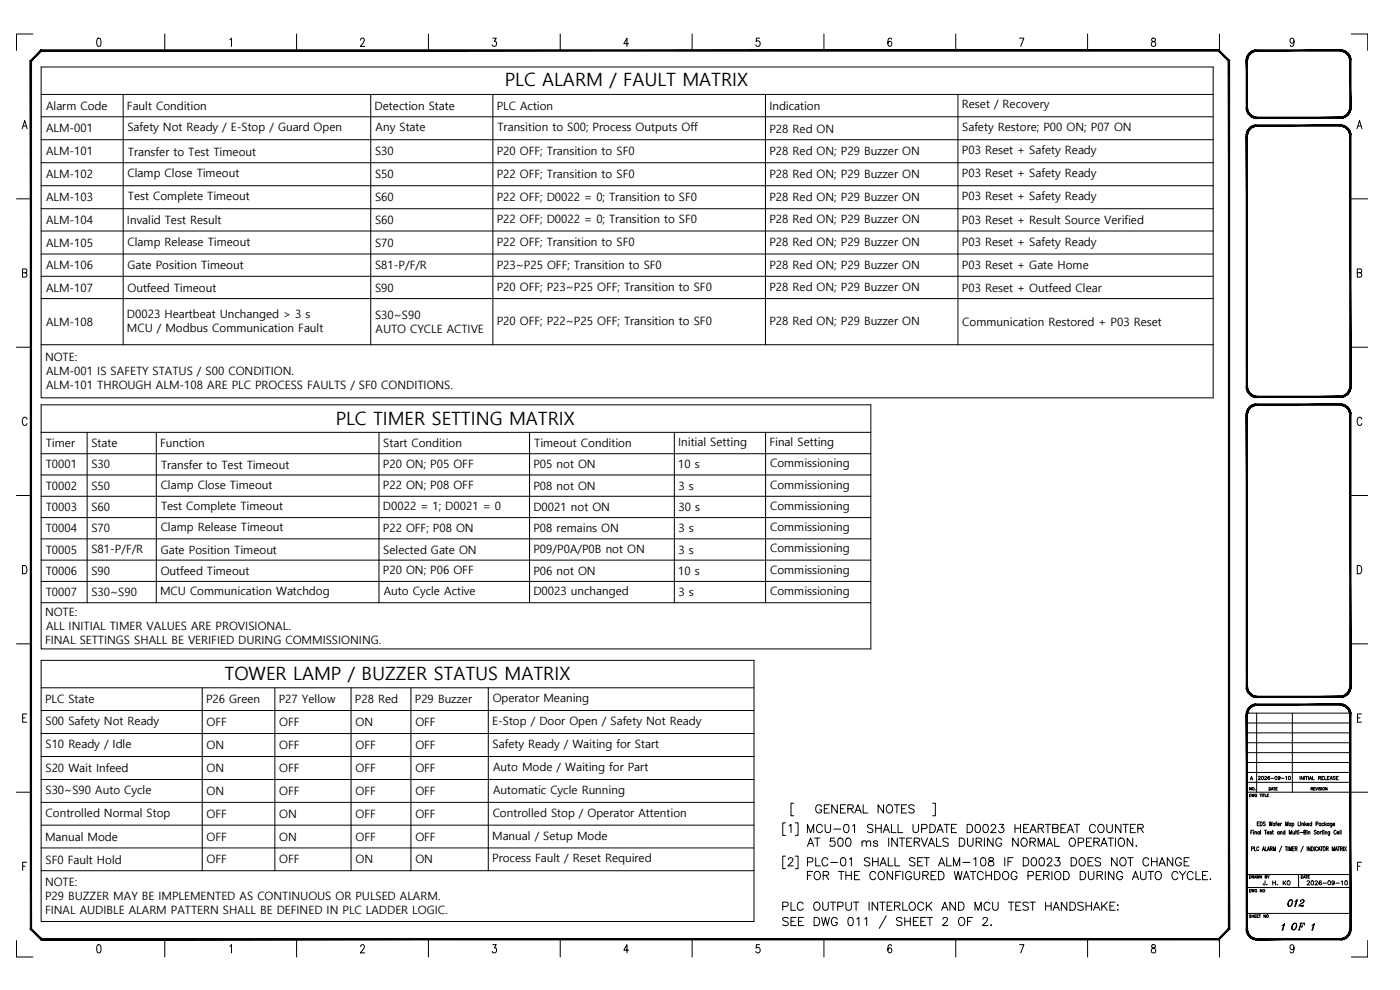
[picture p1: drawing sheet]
<svg xmlns="http://www.w3.org/2000/svg" width="420mm" height="297mm" viewBox="0 0 420 297" stroke-linecap="round" stroke-linejoin="round" font-family="sans-serif">
<defs><g id="words">
<g font-size="5.5">
<text x="151.5" y="25.9">PLC ALARM / FAULT MATRIX</text>
<text x="100.7" y="127.6">PLC TIMER SETTING MATRIX</text>
<text x="67.4" y="203.9">TOWER LAMP / BUZZER STATUS MATRIX</text>
</g>
<g font-size="4.9">
<text x="385.2" y="273">012</text>
<text x="386.3" y="280.1">OF</text>
</g>
<text font-size="4" x="390.9" y="266.7">2026-09-10</text>
<g font-size="3.4">
<text x="13.8" y="33">Alarm Code</text>
<text x="38.1" y="33">Fault Condition</text>
<text x="112.4" y="32.9">Detection State</text>
<text x="149.1" y="32.9">PLC Action</text>
<text x="230.9" y="33">Indication</text>
<text x="288.7" y="32.5">Reset / Recovery</text>
<text x="13.8" y="39.7">ALM-001</text>
<text x="38.2" y="39.4">Safety Not Ready / E-Stop / Guard Open</text>
<text x="112.7" y="39.3">Any State</text>
<text x="149.3" y="39.4">Transition to S00; Process Outputs Off</text>
<text x="230.9" y="39.8">P28 Red ON</text>
<text x="288.8" y="39.4">Safety Restore; P00 ON; P07 ON</text>
<text x="13.8" y="46.6">ALM-101</text>
<text x="38.4" y="46.7">Transfer to Test Timeout</text>
<text x="112.6" y="46.6">S30</text>
<text x="149.1" y="46.4">P20 OFF; Transition to SF0</text>
<text x="230.9" y="46.5">P28 Red ON; P29 Buzzer ON</text>
<text x="288.7" y="46.3">P03 Reset + Safety Ready</text>
<text x="13.8" y="53.5">ALM-102</text>
<text x="38.3" y="53.2">Clamp Close Timeout</text>
<text x="112.6" y="53.5">S50</text>
<text x="149.1" y="53.3">P22 OFF; Transition to SF0</text>
<text x="230.9" y="53.4">P28 Red ON; P29 Buzzer ON</text>
<text x="288.7" y="53.2">P03 Reset + Safety Ready</text>
<text x="13.8" y="60.4">ALM-103</text>
<text x="38.4" y="60.1">Test Complete Timeout</text>
<text x="112.6" y="60.4">S60</text>
<text x="149.1" y="60.2">P22 OFF; D0022 = 0; Transition to SF0</text>
<text x="230.9" y="60.3">P28 Red ON; P29 Buzzer ON</text>
<text x="288.7" y="60.1">P03 Reset + Safety Ready</text>
<text x="13.8" y="67.2">ALM-104</text>
<text x="38.1" y="67.3">Invalid Test Result</text>
<text x="112.6" y="67.2">S60</text>
<text x="149.1" y="67">P22 OFF; D0022 = 0; Transition to SF0</text>
<text x="230.9" y="67">P28 Red ON; P29 Buzzer ON</text>
<text x="288.7" y="67.3">P03 Reset + Result Source Verified</text>
<text x="13.8" y="74">ALM-105</text>
<text x="38.3" y="73.7">Clamp Release Timeout</text>
<text x="112.6" y="74">S70</text>
<text x="149.1" y="73.8">P22 OFF; Transition to SF0</text>
<text x="230.9" y="73.8">P28 Red ON; P29 Buzzer ON</text>
<text x="288.7" y="73.7">P03 Reset + Safety Ready</text>
<text x="13.8" y="80.8">ALM-106</text>
<text x="38.3" y="80.8">Gate Position Timeout</text>
<text x="112.6" y="80.6">S81-P/F/R</text>
<text x="149.1" y="80.6">P23~P25 OFF; Transition to SF0</text>
<text x="230.9" y="80.6">P28 Red ON; P29 Buzzer ON</text>
<text x="288.7" y="80.8">P03 Reset + Gate Home</text>
<text x="13.8" y="87.5">ALM-107</text>
<text x="38.3" y="87.6">Outfeed Timeout</text>
<text x="112.6" y="87.5">S90</text>
<text x="149.1" y="87.3">P20 OFF; P23~P25 OFF; Transition to SF0</text>
<text x="230.9" y="87.3">P28 Red ON; P29 Buzzer ON</text>
<text x="288.7" y="87.6">P03 Reset + Outfeed Clear</text>
<text x="38.1" y="95.5">D0023 Heartbeat Unchanged &gt; 3 s</text>
<text x="112.6" y="95.7">S30~S90</text>
<text x="13.8" y="97.8">ALM-108</text>
<text x="38.1" y="99.8">MCU / Modbus Communication Fault</text>
<text x="112.7" y="99.8">AUTO CYCLE ACTIVE</text>
<text x="149.1" y="97.6">P20 OFF; P22~P25 OFF; Transition to SF0</text>
<text x="230.9" y="97.6">P28 Red ON; P29 Buzzer ON</text>
<text x="288.8" y="97.8">Communication Restored + P03 Reset</text>
<text x="13.5" y="108.3">NOTE:</text>
<text x="13.8" y="112.5">ALM-001 IS SAFETY STATUS / S00 CONDITION.</text>
<text x="13.8" y="116.6">ALM-101 THROUGH ALM-108 ARE PLC PROCESS FAULTS / SF0 CONDITIONS.</text>
<text x="13.8" y="134.2">Timer</text>
<text x="27.4" y="134.2">State</text>
<text x="48.1" y="134.2">Function</text>
<text x="115" y="134.2">Start Condition</text>
<text x="160.3" y="134.2">Timeout Condition</text>
<text x="203.5" y="133.8">Initial Setting</text>
<text x="230.9" y="133.8">Final Setting</text>
<text x="13.8" y="140.6">T0001</text>
<text x="27.4" y="140.6">S30</text>
<text x="48.3" y="140.6">Transfer to Test Timeout</text>
<text x="114.9" y="140.3">P20 ON; P05 OFF</text>
<text x="160.1" y="140.6">P05 not ON</text>
<text x="203.5" y="140.6">10 s</text>
<text x="231.1" y="140.2">Commissioning</text>
<text x="13.8" y="146.9">T0002</text>
<text x="27.4" y="146.9">S50</text>
<text x="48.2" y="146.6">Clamp Close Timeout</text>
<text x="114.9" y="146.7">P22 ON; P08 OFF</text>
<text x="160.1" y="146.9">P08 not ON</text>
<text x="203.6" y="146.9">3 s</text>
<text x="231.1" y="146.6">Commissioning</text>
<text x="13.8" y="153.3">T0003</text>
<text x="27.4" y="153.3">S60</text>
<text x="48.3" y="153">Test Complete Timeout</text>
<text x="114.9" y="153.1">D0022 = 1; D0021 = 0</text>
<text x="160.1" y="153.3">D0021 not ON</text>
<text x="203.6" y="153.3">30 s</text>
<text x="231.1" y="153">Commissioning</text>
<text x="13.8" y="159.7">T0004</text>
<text x="27.4" y="159.7">S70</text>
<text x="48.2" y="159.4">Clamp Release Timeout</text>
<text x="114.9" y="159.5">P22 OFF; P08 ON</text>
<text x="160.1" y="159.8">P08 remains ON</text>
<text x="203.6" y="159.7">3 s</text>
<text x="231.1" y="159.4">Commissioning</text>
<text x="13.8" y="166.1">T0005</text>
<text x="27.4" y="165.9">S81-P/F/R</text>
<text x="48.2" y="166.2">Gate Position Timeout</text>
<text x="115" y="166.2">Selected Gate ON</text>
<text x="160.1" y="165.9">P09/P0A/P0B not ON</text>
<text x="203.6" y="166.1">3 s</text>
<text x="231.1" y="165.7">Commissioning</text>
<text x="13.8" y="172.5">T0006</text>
<text x="27.4" y="172.5">S90</text>
<text x="48.2" y="172.6">Outfeed Timeout</text>
<text x="114.9" y="172.3">P20 ON; P06 OFF</text>
<text x="160.1" y="172.5">P06 not ON</text>
<text x="203.5" y="172.5">10 s</text>
<text x="231.1" y="172.1">Commissioning</text>
<text x="13.8" y="178.9">T0007</text>
<text x="27.4" y="178.9">S30~S90</text>
<text x="48.1" y="178.5">MCU Communication Watchdog</text>
<text x="115.2" y="178.5">Auto Cycle Active</text>
<text x="160.1" y="178.5">D0023 unchanged</text>
<text x="203.6" y="178.9">3 s</text>
<text x="231.1" y="178.5">Commissioning</text>
<text x="13.5" y="184.8">NOTE:</text>
<text x="13.8" y="189">ALL INITIAL TIMER VALUES ARE PROVISIONAL.</text>
<text x="13.5" y="193.2">FINAL SETTINGS SHALL BE VERIFIED DURING COMMISSIONING.</text>
<text x="13.5" y="211">PLC State</text>
<text x="61.8" y="211">P26 Green</text>
<text x="83.7" y="211.1">P27 Yellow</text>
<text x="106.5" y="211.1">P28 Red</text>
<text x="124.5" y="211">P29 Buzzer</text>
<text x="147.9" y="210.7">Operator Meaning</text>
<text x="13.6" y="217.5">S00 Safety Not Ready</text>
<text x="62" y="217.9">OFF</text>
<text x="83.8" y="217.9">OFF</text>
<text x="106.7" y="217.9">ON</text>
<text x="124.7" y="217.9">OFF</text>
<text x="147.7" y="217.5">E-Stop / Door Open / Safety Not Ready</text>
<text x="13.6" y="224.4">S10 Ready / Idle</text>
<text x="62" y="224.8">ON</text>
<text x="83.8" y="224.8">OFF</text>
<text x="106.7" y="224.8">OFF</text>
<text x="124.7" y="224.8">OFF</text>
<text x="147.8" y="224.4">Safety Ready / Waiting for Start</text>
<text x="13.6" y="231.7">S20 Wait Infeed</text>
<text x="62" y="231.7">ON</text>
<text x="83.8" y="231.7">OFF</text>
<text x="106.7" y="231.7">OFF</text>
<text x="124.7" y="231.7">OFF</text>
<text x="148" y="231.3">Auto Mode / Waiting for Part</text>
<text x="13.6" y="238.2">S30~S90 Auto Cycle</text>
<text x="62" y="238.5">ON</text>
<text x="83.8" y="238.5">OFF</text>
<text x="106.7" y="238.5">OFF</text>
<text x="124.7" y="238.5">OFF</text>
<text x="148" y="238.2">Automatic Cycle Running</text>
<text x="13.7" y="245.1">Controlled Normal Stop</text>
<text x="62" y="245.4">OFF</text>
<text x="83.8" y="245.4">ON</text>
<text x="106.7" y="245.4">OFF</text>
<text x="124.7" y="245.4">OFF</text>
<text x="147.9" y="245.1">Controlled Stop / Operator Attention</text>
<text x="147.7" y="251.9">Manual / Setup Mode</text>
<text x="13.5" y="252.3">Manual Mode</text>
<text x="62" y="252.2">OFF</text>
<text x="83.8" y="252.2">ON</text>
<text x="106.7" y="252.2">OFF</text>
<text x="124.7" y="252.2">OFF</text>
<text x="13.6" y="259.1">SF0 Fault Hold</text>
<text x="62" y="259.1">OFF</text>
<text x="83.8" y="259.1">OFF</text>
<text x="106.7" y="259.1">ON</text>
<text x="124.7" y="259.1">ON</text>
<text x="147.7" y="258.7">Process Fault / Reset Required</text>
<text x="13.5" y="265.9">NOTE:</text>
<text x="13.5" y="270.1">P29 BUZZER MAY BE IMPLEMENTED AS CONTINUOUS OR PULSED ALARM.</text>
<text x="13.5" y="274.3">FINAL AUDIBLE ALARM PATTERN SHALL BE DEFINED IN PLC LADDER LOGIC.</text>
</g>
</g></defs>
<!-- layer: Title blocks -->
<g fill="none" stroke="#000" stroke-width=".3">
<path d="M9.9 10.2h-5v4.9M29.3 11.5l.5-.1a1.65 1.65 0 0 1 0 2.5h-.2a1.85 1.85 0 0 1-.3-2.4zM49.5 10.2v4.9M69 11.9l.5-.5v2.5M89 10.2v4.9M108.2 12l.4-.6 .6 .1 .2 .4-.3 .8-1 1.2h1.4M128.6 10.2v4.9M147.9 11.4h1l-.5 1a.73 .73 0 0 1 .6 1.1 .73 .73 0 0 1-1.3-.1M168.1 10.2v4.9M188.6 13.1h-1.4l1-1.7v2.5M207.7 10.2v4.9M228 11.4h-1l-.1 1.1a.75 .75 0 0 1 1.1 .1 .75 .75 0 0 1 0 1 .75 .75 0 0 1-1.1 .1l-.1-.3"/>
<path d="M247.3 10.2v4.9M267.6 11.8a.54 .54 0 0 0-.9-.3l-.2 1v1.1a.55 .55 0 0 0 .6 .3 .55 .55 0 0 0 .5-.3v-.9a.55 .55 0 0 0-.5-.3 .55 .55 0 0 0-.6 .3v.4M286.8 10.2v4.9M306 11.4h1.3l-1 2.5M326.4 10.2v4.9M345.7 11.5v.8a.97 .97 0 0 1 1 .4 .97 .97 0 0 1 0 1.1 .78 .78 0 0 1-1.2-.6 .78 .78 0 0 1 1-.8l.2-.1a.5 .5 0 0 0-.3-.9zM366 10.2v4.9M388.4 12.3a.63 .63 0 0 1-.7 .7 .63 .63 0 0 1-.6-.9l.1-.3 .5-.4a1.38 1.38 0 0 1 .7 1.3 1.38 1.38 0 0 1-.8 1.2l-.4-.3M405.5 10.2h5v4.9M6.7 38.6l.7-2.4 .8 2.4M6.9 37.8h1M407.3 38.6l.7-2.4 .8 2.4"/>
<path d="M407.5 37.8h1M4.9 59.7h4.4M405.5 59.7h5M6.8 81.8l1.1-.1 .2-.3-.2-.6-1.1-.1v2.5h.8l.4-.3 .1-.6-.5-.5M407.3 81.8l1.2-.1 .2-.3-.2-.6-1.2-.1v2.5h.9l.4-.3 .1-.6-.5-.5M4.9 104.2h4.4M405.5 104.2h5M8.1 125.8a.73 .73 0 0 0-.9-.6 .73 .73 0 0 0-.5 .9v.6a.73 .73 0 0 0 .5 .9 .73 .73 0 0 0 .9-.5M408.7 125.8a.73 .73 0 0 0-.9-.6 .73 .73 0 0 0-.5 .9v.6a.73 .73 0 0 0 .5 .9 .73 .73 0 0 0 .9-.5M4.9 148.7h4.4M405.5 148.7h5M6.8 169.7a1.33 1.33 0 0 1 1.3 .8 1.33 1.33 0 0 1-.4 1.6l-.9 .1z"/>
<path d="M407.3 169.7a1.34 1.34 0 0 1 1.4 .8 1.34 1.34 0 0 1-.4 1.6l-1 .1zM4.9 193.2h4.4M405.5 193.2h5M6.8 215.4h.7M8 214.2h-1.2v2.5h1.2M407.4 215.4h.7M408.6 214.2h-1.2v2.5h1.2M4.9 237.7h4.4M405.5 237.7h5M6.8 259.9h.7M8 258.7h-1.2v2.5M407.4 259.9h.7"/>
<path d="M408.6 258.7h-1.2v2.5M4.9 282.2v4.9h5M29.3 283.6l.5-.2a1.65 1.65 0 0 1 0 2.5h-.2a1.83 1.83 0 0 1-.3-2.3zM49.5 281.8v5.3M69 283.9l.5-.5v2.5M89 281.8v5.3M108.2 284l.4-.6h.4l.4 .5-.3 .8-1 1.2h1.4M128.6 281.8v5.3M147.9 283.4h1l-.5 1a.73 .73 0 0 1 .6 1.1 .73 .73 0 0 1-1.3-.1M168.1 281.8v5.3M188.6 285.1h-1.4l1-1.7v2.5M207.7 281.8v5.3"/>
<path d="M228 283.4h-1l-.1 1.1a.75 .75 0 0 1 1.1 .1 .75 .75 0 0 1 0 1 .75 .75 0 0 1-1.1 .1l-.1-.3M247.3 281.8v5.3M267.6 283.8l-.1-.2-.5-.2a1.48 1.48 0 0 0 .1 2.5 .71 .71 0 0 0 .6-1 .71 .71 0 0 0-1.2-.2v.4M286.8 281.8v5.3M306 283.4h1.3l-1 2.5M326.4 281.8v5.3M345.7 283.6v.7a.98 .98 0 0 1 1 .4 .98 .98 0 0 1 0 1.1 .78 .78 0 0 1-1.2-.6 .78 .78 0 0 1 1-.8l.2-.1a.51 .51 0 0 0-.3-.9zM366 281.6v5.5M388.4 284.3l-.2 .3a.55 .55 0 0 1-.5 .4 .55 .55 0 0 1-.5-.4v-.8a.55 .55 0 0 1 .5-.4 .55 .55 0 0 1 .5 .4l.2 .5a1.2 1.2 0 0 1-.8 1.6l-.4-.3M410.5 282.2v4.9h-5"/>
</g>
<!-- layer: TITLE -->
<g fill="none" stroke="#000" stroke-width=".3">
<path d="M368.8 18.3v17.3M374.2 219.9h31.1M374.2 216.9h31.1M374.2 214h31.1M377.1 214v23.7M387.8 214v23.7M374.2 237.7h31.1M374.2 234.7h31.1M374.2 231.8h31.1M374.2 228.8h31.1M374.2 225.8h31.1M374.2 222.9h31.1"/>
<path d="M375 238.3l.4 .1v.6h-.4zM375.5 236.3v.8l-.5-.8v.8M375.7 238.3l.2 .7 .2-.7 .1 .7 .2-.7M376.7 237h.1M377.2 238.5a.31 .31 0 0 0-.4-.2 .31 .31 0 0 0-.2 .4 .28 .28 0 0 0 .3 .3 .28 .28 0 0 0 .3-.3h-.2M378.1 238.3h.5M378.4 238.3v.7M378.8 238.3v.7M379 238.3h.5M379.3 238.3v.7M379.7 238.3v.7h.4M380.3 238.6h.3"/>
<path d="M380.8 238.3h-.5v.7h.5M380.9 236.3a.43 .43 0 0 1 .4 .2 .43 .43 0 0 1 0 .5l-.4 .1zM381.5 237.1l.3-.8 .3 .8M381.6 236.8h.4M382.2 236.3h.5M382.4 236.3v.8M382.9 236.7h.3M383.4 236.3h-.5v.8h.5M393.5 236.7l.5-.3-.5-.1v.8M393.7 236.7l.3 .4M394.2 236.7h.3M394.7 236.3h-.5v.8h.5"/>
<path d="M394.8 236.3l.3 .8 .3-.8M395.6 236.3v.8M396.4 236.4h-.5l.5 .4-.2 .3-.3-.1M396.6 236.3v.8M398.3 236.3v.8l-.6-.8v.8M368.8 254.7v24M375.4 249.7h.4M375.6 254.7l.5-.1v-.5h-.5v1.2M376 249.1h-.6v1.2M376.2 249.2h.1M376.2 249.5v.8M376.5 254.1v1.2h.5"/>
<path d="M376.6 249.7l.4-.2 .1 .8M376.6 249.5v.8M377.3 247.2h.4M377.8 254.4a.33 .33 0 0 0-.4-.3 .33 .33 0 0 0-.2 .4v.3a.33 .33 0 0 0 .2 .5 .33 .33 0 0 0 .4-.3M377.9 246.6h-.6v1.2h.6M377.9 249.7v-.2a.34 .34 0 0 0-.5 .4 .34 .34 0 0 0 .5 .2M377.9 249.5v.8M378.2 246.6a.6 .6 0 0 1 .6 .6 .6 .6 0 0 1-.6 .6zM378.3 249.1v1.2M378.8 255.3l.4-1.2 .3 1.2M379 254.9h.4M379.5 249.1h.6"/>
<path d="M379.7 246.8l-.2-.2-.4 .2 .6 .5-.1 .4-.5-.1M379.7 254.1v1.2h.5M379.8 249.1v1.2M380.3 249.8h.5l-.1-.3a.34 .34 0 0 0-.4 .4 .34 .34 0 0 0 .5 .2M380.3 255.3l.4-1.2 .3 1.2M380.5 254.9h.4M380.9 246.6l.2 1.2 .2-1.2 .3 1.2 .2-1.2M381.2 254.6h.5v-.5h-.5v1.2M381.5 254.6l.3 .7M381.6 249.7l-.4-.2 .4 .6-.2 .2-.3-.2M381.8 249.5h.4M382 249.1v1l.2 .2"/>
<path d="M382.1 255.3v-1.2l.3 1.2 .4-1.2v1.2M382.6 247.2l-.1-.2a.34 .34 0 0 0-.5 .4 .34 .34 0 0 0 .6 .2M382.6 247v.8M382.8 247h.4M383.2 246.6l-.2 .2v1M383.4 247.3h.6l-.1-.3a.33 .33 0 0 0-.5 .4 .33 .33 0 0 0 .6 .2M383.9 249.7l-.1-.2a.34 .34 0 0 0-.5 .4 .34 .34 0 0 0 .6 .2M383.9 249.5v.8M384.3 249.7l.4-.2 .1 .8M384.3 249.5v.8M384.3 247v.8M384.6 247l-.3 .3"/>
<path d="M384.7 253.8l-.8 1.8M385.6 249.7l-.1-.2a.33 .33 0 0 0-.4 .4 .33 .33 0 0 0 .5 .2M385.6 249.1v1.2M385.7 254.1h.6M385.8 247.8v-1.2l.4 1.2 .4-1.2v1.2M386 254.1v1.2M386.5 254.1v1.2M386.9 255.3v-1.2l.3 1.2 .3-1.2v1.2M386.9 250.3v-1.2l.4 1.2 .4-1.2v1.2M387.4 247.2l-.1-.2a.34 .34 0 0 0-.4 .4 .34 .34 0 0 0 .5 .2M387.4 247v.8M387.8 247.2l.1-.2a.33 .33 0 0 1 .4 .4 .33 .33 0 0 1-.5 .2"/>
<path d="M387.8 247v1.2M387.9 254.6h.3M388 249.5l.1 .7 .4-.1M388.4 254.1h-.5v1.2h.5M388.5 249.5v.8M388.7 254.6h.5v-.5h-.5v1.2M388.9 249.1v1.2M389 254.6l.3 .7M389.2 249.5h.3M389.3 249.1v1l.2 .2M389.6 246.6v1.2h.5M389.7 249.2h.1"/>
<path d="M389.8 249.5v.8M390.2 249.8h.8M390.3 246.6h.1M390.3 247v.8M390.7 247.2l.5-.2v.8M390.7 247v.8M391.1 253.8l-.7 1.8M391.3 249.7l.6-.1v-.4l-.6-.1v1.2l.6-.1-.2-.5M391.6 246.6v1.2M391.8 247.3l.3 .5M392 247l-.4 .6M392.2 249.2h.1"/>
<path d="M392.3 249.5v.8M392.3 247.3h.5v-.3a.34 .34 0 0 0-.5 .4 .34 .34 0 0 0 .5 .2M392.3 254.1v1.2M392.6 249.7l.5-.2v.8M392.6 249.5v.8M393.2 254.1v1.2l-.6-1.2v1.2M393.6 254.1a.6 .6 0 0 1 .6 .6 .6 .6 0 0 1-.6 .6zM393.6 247.2v-.2a.33 .33 0 0 0-.5 .4 .33 .33 0 0 0 .5 .2M393.6 246.6v1.2M394.4 254.1v1.2M395 247.2h.5v-.5l-.5-.1v1.2M395 249.3l-.2-.2-.4 .2 .6 .7-.2 .3-.4-.2"/>
<path d="M395.4 254.4a.33 .33 0 0 0-.4-.3 .33 .33 0 0 0-.3 .4v.3a.33 .33 0 0 0 .3 .5 .33 .33 0 0 0 .4-.3M395.5 255.3l.4-1.2 .3 1.2M395.7 254.9h.4M396.2 249.5v.8M396.3 254.1h.6M396.4 247.2l-.1-.2a.34 .34 0 0 0-.4 .4 .34 .34 0 0 0 .5 .2M396.4 247v.8M396.6 249.5l-.4 .3M396.6 254.1v1.2M396.7 249.5h.3M396.8 249.1v1l.3 .2M397.2 254.1h.1a.58 .58 0 0 1 .5 .6 .58 .58 0 0 1-.6 .5l-.1-.4z"/>
<path d="M397.3 247.2l-.1-.2a.33 .33 0 0 0-.5 .4 .33 .33 0 0 0 .6 .2M397.3 249.2h.1M397.3 249.5v.8M397.6 246.6v1.2M397.7 249.7l.5-.2v.8M397.7 249.5v.8M397.8 247.3l.3 .5M398 254.6h.6v-.5h-.6v1.2M398 247l-.4 .6M398.3 254.6l.3 .7M398.9 247.2l-.1-.2a.34 .34 0 0 0-.5 .4 .34 .34 0 0 0 .6 .2M398.9 247v.8"/>
<path d="M399.1 249.5l-.1 1.1h-.4M399.1 249.7l-.1-.2a.34 .34 0 0 0-.5 .4 .34 .34 0 0 0 .6 .2M399.7 247v1.1h-.4M399.7 247.2l-.1-.2a.34 .34 0 0 0-.4 .4 .34 .34 0 0 0 .5 .2M399.8 255.3v-1.2l.4 1.2 .3-1.2v1.2M400 247.3h.6l-.1-.3a.33 .33 0 0 0-.5 .4 .33 .33 0 0 0 .6 .2M400.7 255.3l.4-1.2 .3 1.2M400.8 254.9h.5M401 249.4a.36 .36 0 0 0-.4-.3 .36 .36 0 0 0-.3 .4v.3a.36 .36 0 0 0 .3 .5 .36 .36 0 0 0 .4-.3M401.3 249.8h.5l-.1-.3a.34 .34 0 0 0-.4 .4 .34 .34 0 0 0 .5 .2M401.5 254.1h.6M401.8 254.1v1.2"/>
<path d="M402.1 249.1v1.2M402.3 254.6h.5v-.5h-.5v1.2M402.5 249.1v1.2M402.6 254.6l.3 .7M403.2 254.1v1.2M403.5 254.1l.6 1.2M404.1 254.1l-.6 1.2M374.2 274.1h31.1M374.2 266.3h31.1M374.2 262.4h31.1M375 262.7l.4 .1v.7h-.4zM375 266.9a.43 .43 0 0 1 .5 .1 .43 .43 0 0 1-.1 .5l-.4 .1z"/>
<path d="M375.5 274.6h-.5l.4 .4v.2h-.4M375.7 266.9l.2 .7 .2-.7 .1 .7 .2-.7M375.7 274.5v.8M375.7 274.9h.5M375.8 263.1l.4-.1v-.2l-.4-.1v.8M376 263.1l.3 .4M376.2 274.5v.8M376.4 263.5l.3-.8 .3 .8M376.5 274.9h.3M376.5 263.2h.4M377 274.5h-.5v.8h.5M377.1 262.7l.2 .8 .2-.8 .2 .8 .2-.8"/>
<path d="M377.2 267.1a.28 .28 0 0 0-.3-.2 .28 .28 0 0 0-.3 .3v.1a.28 .28 0 0 0 .3 .4 .28 .28 0 0 0 .3-.4h-.2M377.2 274.9h.3M377.7 274.5h-.5v.8h.5M377.8 274.5h.6M378.1 274.5v.8M378.6 262.7v.8l-.5-.8v.8M378.7 266.9v.7l-.5-.7v.7M379.7 264.3l-.1 1.1h-.4l-.1-.3M379.7 263.1h.4v-.3l-.4-.1v.8l.5-.1-.2-.3M379.8 274.5v.8l-.5-.8v.8M380.2 265.4h.1M380.4 262.7l.2 .8"/>
<path d="M380.9 262.7l-.3 .4M382 264.3v1.2M382 264.9h.8M382.8 264.3v1.2M383.3 265.4h.1M385.1 264.3v1.2M385.4 264.8l.5 .7M385.9 264.3l-.8 .8M393.7 277.7l.8-.6-.6 2M394.3 277.5l-.5 1.6M394.4 277.4l-.4 .2M394.5 277.1l-.8 2"/>
<circle cx="376.1" cy="236.6" r=".35"/>
<circle cx="397.2" cy="236.6" r=".35"/>
<circle cx="395.6" cy="249.9" r=".36"/>
<circle cx="379.3" cy="267.2" r=".36"/>
<circle cx="380.4" cy="274.8" r=".35"/>
<circle cx="386.7" cy="264.8" r=".56"/>
</g>
<g fill="#000" stroke="#000" stroke-width=".3">
<path d="M374 18.3l.4 13.9v-13.9zM374 18.3l.4 13.9h-.4z"/>
<path d="M376.8 15h.5v.3zM376.8 15v.4l.5-.1zM376.3 15.1l.5-.1v.4zM376.3 15.1l.1 .4 .4-.1zM375.8 15.3l.5-.2 .1 .4zM375.8 15.3l.2 .4 .4-.2zM375.4 15.6l.4-.3 .2 .4zM375.4 15.6l.2 .3 .4-.2zM375 15.9l.4-.3 .2 .3zM375 15.9l.2 .3 .4-.3zM375 15.9l.2 .3-.6 .1zM374.6 16.3l.4 .2 .2-.3zM374.6 16.3l.4 .2-.6 .3zM374.4 16.8l.3 .1 .3-.4zM374.4 16.8l.3 .1-.5 .3zM374.2 17.2l.3 .1 .2-.4zM374.2 17.2l.3 .1-.5 .4zM374 17.7l.4 .1 .1-.5zM374 17.7l.4 .1-.4 .5zM374.4 17.8l-.4 .5h.4z"/>
<path d="M377.3 15.3h24.9v-.3zM377.3 15h24.9l-24.9 .3z"/>
<path d="M405.1 18.3l.4 13.9v-13.9zM405.1 18.3l.4 13.9h-.4z"/>
<path d="M405.4 17.7l.1 .6h-.4zM405 17.8l.1 .5 .3-.6zM405.3 17.2l.1 .5-.4 .1zM404.9 17.3l.1 .5 .3-.6zM405.1 16.8l.2 .4-.4 .1zM404.8 16.9l.1 .4 .2-.5zM404.8 16.3l.3 .5-.3 .1zM404.5 16.5l.3 .4v-.6zM404.5 15.9l.3 .4-.3 .2zM404.2 16.2l.3 .3v-.6zM404.1 15.6l.4 .3-.3 .3zM404.1 15.6l-.2 .3 .3 .3zM403.7 15.3l.4 .3-.2 .3zM403.7 15.3l-.2 .4 .4 .2zM403.2 15.1l.5 .2-.2 .4zM403.2 15.1l-.2 .4 .5 .2zM402.7 15l.5 .1-.2 .4zM402.7 15l-.1 .4 .4 .1zM402.2 15h.5l-.1 .4zM402.2 15v.3l.4 .1z"/>
<path d="M374 32.2h.4l-.4 .6zM374.4 32.2l-.4 .6 .4-.1zM374 32.8l.4-.1-.2 .5zM374.4 32.7l-.2 .5 .3-.1zM374.2 33.2l.3-.1-.1 .6zM374.5 33.1l-.1 .6 .3-.1zM374.4 33.7l.3-.1-.1 .6zM374.7 33.6l-.1 .6 .4-.3zM374.6 34.2l.4-.3v.7zM375 33.9v.7l.2-.3zM375 34.6l.2-.3 .2 .6zM375.2 34.3l.2 .6 .2-.3zM375.6 34.6l.2 .6-.4-.3zM375.6 34.6l.2 .6 .2-.4zM376 34.8l.3 .6-.5-.2zM376 34.8l.3 .6 .1-.4zM376.4 35l.4 .5-.5-.1zM376.4 35l.4 .5v-.4zM376.8 35.1l.5 .4h-.5zM376.8 35.1l.5 .4v-.3z"/>
<path d="M376.8 37.5h.5v.4zM376.8 37.5v.4h.5zM376.3 37.6l.5-.1v.4zM376.3 37.6l.1 .4 .4-.1zM375.8 37.8l.5-.2 .1 .4zM375.8 37.8l.2 .4 .4-.2zM375.4 38.1l.4-.3 .2 .4zM375.4 38.1l.2 .3 .4-.2zM375 38.5l.4-.4 .2 .3zM375 38.5l.2 .2 .4-.3zM375 38.5l.2 .2-.6 .1zM374.6 38.8l.4 .3 .2-.4zM374.6 38.8l.4 .3-.6 .2zM374.4 39.3l.3 .1 .3-.3zM374.4 39.3l.3 .1-.5 .4zM374.2 39.8l.3 .1 .2-.5zM374.2 39.8l.3 .1-.5 .4zM374 40.3h.4l.1-.4zM374 40.3h.4l-.4 .5zM374.4 40.3l-.4 .5h.4z"/>
<path d="M377.3 35.5h24.9v-.3zM377.3 35.2h24.9l-24.9 .3z"/>
<path d="M377.3 37.9h24.9v-.4zM377.3 37.5h24.9l-24.9 .4z"/>
<path d="M402.2 35.2l.5 .3h-.5zM402.2 35.2l.5 .3-.1-.4zM402.6 35.1l.6 .3-.5 .1zM402.6 35.1l.6 .3-.2-.4zM403 35l.7 .2-.5 .2zM403 35l.7 .2-.2-.4zM403.5 34.8l.6 .1-.4 .3zM403.5 34.8l.6 .1-.2-.3zM403.9 34.6h.6l-.4 .3zM403.9 34.6h.6l-.3-.3zM404.2 34.3l.6-.1-.3 .4zM404.5 33.9l-.3 .4 .6-.1zM404.5 33.9l.6-.2-.3 .5zM404.8 33.6l-.3 .3 .6-.2zM404.8 33.6l.5-.4-.2 .5zM404.9 33.1l-.1 .5 .5-.4zM404.9 33.1l.5-.3-.1 .4zM405 32.7l-.1 .4 .5-.3zM405.5 32.2l-.1 .6-.4-.1zM405.1 32.2l-.1 .5 .5-.5z"/>
<path d="M374 40.8l.4 75.2v-75.2zM374 40.8l.4 75.2h-.4z"/>
<path d="M405.1 40.8l.4 75.2v-75.2zM405.1 40.8l.4 75.2h-.4z"/>
<path d="M405.4 40.3l.1 .5h-.4zM405 40.3l.1 .5 .3-.5zM405.3 39.8l.1 .5h-.4zM404.9 39.9l.1 .4 .3-.5zM405.1 39.3l.2 .5-.4 .1zM404.8 39.4l.1 .5 .2-.6zM404.8 38.8l.3 .5-.3 .1zM404.5 39.1l.3 .3v-.6zM404.5 38.5l.3 .3-.3 .3zM404.2 38.7l.3 .4v-.6zM404.1 38.1l.4 .4-.3 .2zM404.1 38.1l-.2 .3 .3 .3zM403.7 37.8l.4 .3-.2 .3zM403.7 37.8l-.2 .4 .4 .2zM403.2 37.6l.5 .2-.2 .4zM403.2 37.6l-.2 .4 .5 .2zM402.7 37.5l.5 .1-.2 .4zM402.7 37.5l-.1 .4 .4 .1zM402.2 37.5h.5l-.1 .4zM402.2 37.5v.4h.4z"/>
<path d="M374 116h.4l-.4 .5zM374.4 116l-.4 .5 .4-.1zM374 116.5l.4-.1-.2 .6zM374.4 116.4l-.2 .6 .3-.1zM374.2 117l.3-.1-.1 .6zM374.5 116.9l-.1 .6 .3-.2zM374.4 117.5l.3-.2-.1 .6zM374.7 117.3l-.1 .6 .4-.2zM374.6 117.9l.4-.2v.6zM375 117.7v.6l.2-.3zM375 118.3l.2-.3 .2 .6zM375.2 118l.2 .6 .2-.3zM375.6 118.3l.2 .6-.4-.3zM375.6 118.3l.2 .6 .2-.4zM376 118.5l.3 .6-.5-.2zM376 118.5l.3 .6 .1-.4zM376.4 118.7l.4 .5-.5-.1zM376.4 118.7l.4 .5v-.4zM376.8 118.8l.5 .5-.5-.1zM376.8 118.8l.5 .5v-.4z"/>
<path d="M377.3 118.9v.4l24.9-.4zM377.3 119.3l24.9-.4v.4z"/>
<path d="M402.2 118.9l.5 .3-.5 .1zM402.2 118.9l.5 .3-.1-.4zM402.6 118.8l.6 .3-.5 .1zM402.6 118.8l.6 .3-.2-.4zM403 118.7l.7 .2-.5 .2zM403 118.7l.7 .2-.2-.4zM403.5 118.5l.6 .1-.4 .3zM403.5 118.5l.6 .1-.2-.3zM403.9 118.3h.6l-.4 .3zM403.9 118.3h.6l-.3-.3zM404.2 118l.6-.1-.3 .4zM404.5 117.7l-.3 .3 .6-.1zM404.5 117.7l.6-.2-.3 .4zM404.8 117.3l-.3 .4 .6-.2zM404.8 117.3l.5-.3-.2 .5zM404.9 116.9l-.1 .4 .5-.3zM404.9 116.9l.5-.4-.1 .5zM405 116.4l-.1 .5 .5-.4zM405.5 116l-.1 .5-.4-.1zM405.1 116l-.1 .4 .5-.4z"/>
<path d="M374 124.5l.4 81.5v-81.5zM374 124.5l.4 81.5h-.4z"/>
<path d="M377.3 121.2v.4l24.9-.4zM377.3 121.6l24.9-.4v.4z"/>
<path d="M376.8 121.2h.5v.4zM376.8 121.2v.4h.5zM376.3 121.4l.5-.2v.4zM376.3 121.4l.1 .3 .4-.1zM375.8 121.6l.5-.2 .1 .3zM375.8 121.6l.2 .3 .4-.2zM375.4 121.8l.4-.2 .2 .3zM375.4 121.8l.2 .3 .4-.2zM375 122.2l.4-.4 .2 .3zM375 122.2l.2 .2 .4-.3zM375 122.2l.2 .2-.6 .2zM374.6 122.6l.4 .2 .2-.4zM374.6 122.6l.4 .2-.6 .2zM374.4 123l.3 .2 .3-.4zM374.4 123l.3 .2-.5 .3zM374.2 123.5l.3 .1 .2-.4zM374.2 123.5l.3 .1-.5 .4zM374 124l.4 .1 .1-.5zM374 124l.4 .1-.4 .4zM374.4 124.1l-.4 .4h.4z"/>
<path d="M405.4 124l.1 .5h-.4zM405 124.1l.1 .4 .3-.5zM405.3 123.5l.1 .5-.4 .1zM404.9 123.6l.1 .5 .3-.6zM405.1 123l.2 .5-.4 .1zM404.8 123.2l.1 .4 .2-.6zM404.8 122.6l.3 .4-.3 .2zM404.5 122.8l.3 .4v-.6zM404.5 122.2l.3 .4-.3 .2zM404.5 122.2l-.3 .2 .3 .4zM404.1 121.8l.4 .4-.3 .2zM404.1 121.8l-.2 .3 .3 .3zM403.7 121.6l.4 .2-.2 .3zM403.7 121.6l-.2 .3 .4 .2zM403.2 121.4l.5 .2-.2 .3zM403.2 121.4l-.2 .3 .5 .2zM402.7 121.2l.5 .2-.2 .3zM402.7 121.2l-.1 .4 .4 .1zM402.2 121.2h.5l-.1 .4zM402.2 121.2v.4h.4z"/>
<path d="M405.1 124.5l.4 81.5v-81.5zM405.1 124.5l.4 81.5h-.4z"/>
<path d="M374 206h.4l-.4 .5zM374.4 206l-.4 .5 .4-.1zM374 206.5l.4-.1-.2 .6zM374.4 206.4l-.2 .6 .3-.1zM374.2 207l.3-.1-.1 .6zM374.5 206.9l-.1 .6 .3-.2zM374.4 207.5l.3-.2-.1 .6zM374.7 207.3l-.1 .6 .4-.2zM374.6 207.9l.4-.2v.6zM375 207.7v.6l.2-.3zM375 208.3l.2-.3 .2 .6zM375.2 208l.2 .6 .2-.3zM375.6 208.3l.2 .6-.4-.3zM375.6 208.3l.2 .6 .2-.3zM376 208.6l.3 .5-.5-.2zM376 208.6l.3 .5 .1-.4zM376.4 208.7l.4 .5-.5-.1zM376.4 208.7l.4 .5v-.4zM376.8 208.8l.5 .5-.5-.1zM376.8 208.8l.5 .5v-.4z"/>
<path d="M374 214.5l.4 64.2v-64.2zM374 214.5l.4 64.2h-.4z"/>
<path d="M377.3 208.9v.4l24.9-.4zM377.3 209.3l24.9-.4v.4z"/>
<path d="M377.3 211.2v.4l24.9-.4zM377.3 211.6l24.9-.4v.4z"/>
<path d="M376.8 211.3l.5-.1v.4zM376.8 211.3v.3h.5zM376.3 211.4l.5-.1v.3zM376.3 211.4l.1 .3 .4-.1zM375.8 211.6l.5-.2 .1 .3zM375.8 211.6l.2 .3 .4-.2zM375.4 211.9l.4-.3 .2 .3zM375.4 211.9l.2 .2 .4-.2zM375 212.2l.4-.3 .2 .2zM375 212.2l.2 .2 .4-.3zM375 212.2l.2 .2-.6 .2zM374.6 212.6l.4 .2 .2-.4zM374.6 212.6l.4 .2-.6 .2zM374.4 213l.3 .2 .3-.4zM374.4 213l.3 .2-.5 .3zM374.2 213.5l.3 .1 .2-.4zM374.2 213.5l.3 .1-.5 .4zM374 214l.4 .1 .1-.5zM374 214l.4 .1-.4 .4zM374.4 214.1l-.4 .4h.4z"/>
<path d="M402.2 208.9l.5 .3-.5 .1zM402.2 208.9l.5 .3-.1-.4zM402.6 208.8l.6 .3-.5 .1zM402.6 208.8l.6 .3-.2-.4zM403 208.7l.7 .2-.5 .2zM403 208.7l.7 .2-.2-.3zM403.5 208.6h.6l-.4 .3zM403.5 208.6h.6l-.2-.3zM403.9 208.3h.6l-.4 .3zM403.9 208.3h.6l-.3-.3zM404.2 208l.6-.1-.3 .4zM404.5 207.7l-.3 .3 .6-.1zM404.5 207.7l.6-.2-.3 .4zM404.8 207.3l-.3 .4 .6-.2zM404.8 207.3l.5-.3-.2 .5zM404.9 206.9l-.1 .4 .5-.3zM404.9 206.9l.5-.4-.1 .5zM405 206.4l-.1 .5 .5-.4zM405.5 206l-.1 .5-.4-.1zM405.1 206l-.1 .4 .5-.4z"/>
<path d="M405.4 214l.1 .5h-.4zM405 214.1l.1 .4 .3-.5zM405.3 213.5l.1 .5-.4 .1zM404.9 213.6l.1 .5 .3-.6zM405.1 213l.2 .5-.4 .1zM404.8 213.2l.1 .4 .2-.6zM404.8 212.6l.3 .4-.3 .2zM404.5 212.8l.3 .4v-.6zM404.5 212.2l.3 .4-.3 .2zM404.5 212.2l-.3 .2 .3 .4zM404.1 211.9l.4 .3-.3 .2zM404.1 211.9l-.2 .2 .3 .3zM403.7 211.6l.4 .3-.2 .2zM403.7 211.6l-.2 .3 .4 .2zM403.2 211.4l.5 .2-.2 .3zM403.2 211.4l-.2 .3 .5 .2zM402.7 211.3l.5 .1-.2 .3zM402.7 211.3l-.1 .3 .4 .1zM402.2 211.2l.5 .1-.1 .3zM402.2 211.2v.4h.4z"/>
<path d="M405.1 214.5l.4 64.2v-64.2zM405.1 214.5l.4 64.2h-.4z"/>
<path d="M368.6 18.3v260.3l.4 .2zM368.6 18.3l.4-.1v260.6zM365.6 15.3l3 3 .4-.1zM365.8 15l3.2 3.2-3.4-2.9zM12.5 15.3h353.1l.2-.3zM12.3 15h353.5l-353.3 .3zM12.3 15l-2.8 3.3 3-3zM9.1 18.2l3.2-3.2-2.8 3.3zM9.1 18.2l.4 260.4v-260.3zM9.1 18.2l.4 260.4-.4 .2zM9.1 278.8l3.4 2.8-3-3zM9.1 278.8l3.4 2.8-.2 .4zM12.5 281.6l-.2 .4 353.3-.4zM12.3 282l353.3-.4 .2 .4zM365.6 281.6l.2 .4 2.8-3.4zM368.6 278.6l.4 .2-3.2 3.2z"/>
<path d="M374 278.7h.4l-.4 .5zM374.4 278.7l-.4 .5h.4zM374 279.2h.4l-.2 .5zM374.4 279.2l-.2 .5 .3-.1zM374.2 279.7l.3-.1-.1 .6zM374.5 279.6l-.1 .6 .3-.2zM374.4 280.2l.3-.2-.1 .6zM374.7 280l-.1 .6 .4-.2zM374.6 280.6l.4-.2v.6zM375 280.4v.6l.2-.2zM375 281l.2-.2 .2 .6zM375.2 280.8l.2 .6 .2-.3zM375.6 281.1l.2 .6-.4-.3zM375.6 281.1l.2 .6 .2-.4zM376 281.3l.3 .5-.5-.1zM376 281.3l.3 .5 .1-.3zM376.4 281.5l.4 .5-.5-.2zM376.4 281.5l.4 .5v-.4zM376.8 281.6l.5 .4h-.5zM376.8 281.6l.5 .4v-.4z"/>
<path d="M377.3 281.6v.4l24.9-.4zM377.3 282l24.9-.4v.4z"/>
<path d="M402.2 281.6l.5 .4h-.5zM402.2 281.6l.5 .4-.1-.4zM402.6 281.6l.6 .2-.5 .2zM402.6 281.6l.6 .2-.2-.3zM403 281.5l.7 .2-.5 .1zM403 281.5l.7 .2-.2-.4zM403.5 281.3l.6 .1-.4 .3zM403.5 281.3l.6 .1-.2-.3zM403.9 281.1l.6-.1-.4 .4zM403.9 281.1l.6-.1-.3-.2zM404.2 280.8l.6-.2-.3 .4zM404.5 280.4l-.3 .4 .6-.2zM404.5 280.4l.6-.2-.3 .4zM404.8 280l-.3 .4 .6-.2zM404.8 280l.5-.3-.2 .5zM404.9 279.6l-.1 .4 .5-.3zM404.9 279.6l.5-.4-.1 .5zM405 279.2l-.1 .4 .5-.4zM405.5 278.7l-.1 .5h-.4zM405.1 278.7l-.1 .5 .5-.5z"/>
</g>
<!-- layer: TEXT_TITLE -->
<g fill="none" stroke="#000" stroke-width=".3">
<path d="M375.2 234l.4-1 .4 1M375.4 233.7h.4M377.7 233.2l.2-.3 .3 .2-.6 .8h.7M379.5 233.2l.2-.3 .4 .2-.6 .8h.7M381 233.1v-.1a.44 .44 0 0 0-.6 .4 .44 .44 0 0 0 .6 .4 .31 .31 0 0 0-.1-.5 .31 .31 0 0 0-.4 .3M381.4 233.5h.9M384.2 233.2a.31 .31 0 0 1-.5 .3 .31 .31 0 0 1-.1-.5 .31 .31 0 0 1 .5 .1v.6l-.2 .2-.3-.1M384.5 233.5h.9M385.9 233.1l.2-.2v1M390.1 233v.9M391.2 233v.9l-.7-.9v.9M391.5 233v.9"/>
<path d="M391.8 233h.6M392.1 233v.9M392.7 233v.9M392.9 233.9l.4-.9 .4 .9M393.1 233.6h.4M393.9 233v.9h.5M395.7 233.4h.5l.1-.4h-.6v.9M396 233.4l.3 .5M396.7 233.4h.4M397.3 233h-.6v.9h.6M397.6 233v.9h.5M398.4 233.4h.3"/>
<path d="M399 233h-.6v.9h.6M399.1 233.9l.4-.9 .4 .9M399.3 233.6h.4M400.7 233.1h-.6l.6 .6-.2 .2-.4-.1M401.1 233.4h.3M401.7 233h-.6v.9h.6M235.7 246.9h-.8v3.7h.8M235.7 256.9h-.8v3.7h.8M236.6 257.9l.4-.6h.5l.5 .5-.4 .8-1.2 1.2h1.7M236.8 247.8l.6-.5v2.5M238.2 241h-.8v3.8h.8M238.7 246.9h.8v3.7h-.8"/>
<path d="M238.7 256.9h.8v3.7h-.8M242.3 249.8v-2.5l1 2.5 .9-2.5v2.5M242.3 253.9l1-2.4 .9 2.4M242.3 258.6l1.4-.1 .3-.3-.1-.6-.5-.3h-1.1v2.5M242.7 253.1h1.2M244.4 251.5h1.7M244.8 257.3v2.5h1.4M245.3 251.5v2.4M246.6 242.1a.91 .91 0 0 0-1.1-.6 .91 .91 0 0 0-.7 .9 1.02 1.02 0 0 0 .3 1.3 1.02 1.02 0 0 0 1.4-.1l.1-.6h-.6M246.8 247.9a.91 .91 0 0 0-1-.6 .91 .91 0 0 0-.8 1v.6a.92 .92 0 0 0 .8 .9 .92 .92 0 0 0 1-.6M247.4 242.6h.9M247.6 247.3v1.8a.82 .82 0 0 0 .9 .7 .82 .82 0 0 0 .8-.7v-1.8"/>
<path d="M248.5 257.9a.91 .91 0 0 0-1.1-.6 .91 .91 0 0 0-.7 1 1.02 1.02 0 0 0 .3 1.3 1.02 1.02 0 0 0 1.3-.1l.2-.3M248.9 241.5h-1.5v2.4h1.5M249.3 258.8h2.1M250.2 248.8h2.1M250.5 251.5h-1.2l-.1 1a.87 .87 0 0 1 1.3 0 .87 .87 0 0 1-.2 1.3 .87 .87 0 0 1-1.3-.3M251.3 241.5v2.4l-1.7-2.4v2.4M251.7 251.6a.79 .79 0 0 1 1.2 .3l.1 .6a1.1 1.1 0 0 1-.7 1.4h-.2a1.6 1.6 0 0 1-.4-2.3zM252.2 242.6h1M252.6 257.5a.8 .8 0 0 1 1.2 .3l.1 .6a1.11 1.11 0 0 1-.7 1.4h-.3a1.6 1.6 0 0 1-.3-2.3zM253.5 247.5a.8 .8 0 0 1 1.2 .3 1.16 1.16 0 0 1 .1 1.4 1.16 1.16 0 0 1-1.3 .5 1.89 1.89 0 0 1 0-2.2zM253.8 241.5h-1.6v2.4h1.6M254.1 251.6a.77 .77 0 0 1 1.2 .3 1.16 1.16 0 0 1 .1 1.4 1.16 1.16 0 0 1-1.3 .5 1.9 1.9 0 0 1 0-2.2z"/>
<path d="M254.5 242.6l1.4-.1 .2-.3-.1-.5-.5-.2h-1v2.4M254.9 257.8l.6-.5v2.5M255.3 242.6l.8 1.3M255.9 247.8l.6-.5v2.5M256.6 243.9l.9-2.4 1 2.4M256.9 243.1h1.2M258.7 252.8l.6-.5 .6 .1 .1 1.5M258.7 252.3v1.6M259 241.5v2.4h1.5M260 252.8l.6-.5 .6 .1 .1 1.5M261.1 257.7a.93 .93 0 0 0-.9-.4 .93 .93 0 0 0-.8 .6l.2 .4 1.2 .5a.57 .57 0 0 1 0 .9 1.12 1.12 0 0 1-1.4-.2M261.9 257.3v2.5"/>
<path d="M261.9 258.5h1.6M262 247.7a.94 .94 0 0 0-1.7 .2l.3 .4 1.3 .6 .1 .6a1.08 1.08 0 0 1-1.7 0M262.8 247.3v2.5M262.8 248.5h1.7M263.4 252.6a.74 .74 0 0 0-1.3 0l.1 .3 1.1 .3 .1 .4a.76 .76 0 0 1-1.3 0M263.5 257.3v2.5M264.1 259.8l1-2.5 .9 2.5M264.5 247.3v2.5M264.5 259h1.1M265.1 249.8l.9-2.5 .9 2.5M265.2 241.5v2.4l-1.7-2.4v2.4M265.4 249h1.2"/>
<path d="M266.2 241.8a1.12 1.12 0 0 1 1.6 .2 1.12 1.12 0 0 1-.2 1.6 1.12 1.12 0 0 1-1.5-.2 1.12 1.12 0 0 1 .1-1.6zM266.6 257.3v2.5h1.4M266.7 251.5v2.4M267.5 247.3v2.5h1.5M268.4 241.5h1.6M268.6 257.3v2.5h1.4M269.2 241.5v2.4M269.3 251.5v2.4l-1.7-2.4v2.4M269.5 247.3v2.5h1.4M269.9 251.5h1.6M270.6 242.6h.9M270.7 251.5v2.4"/>
<path d="M272.1 241.5h-1.5v2.4h1.5M272.1 252.6h1M273.6 251.5h-1.5v2.4h1.5M274 247.3v1.8a.83 .83 0 0 0 .8 .7 .83 .83 0 0 0 .9-.7v-1.8M274.3 241.8a.91 .91 0 0 0-.8-.4 .91 .91 0 0 0-.8 .7l.3 .3 1.1 .5a.57 .57 0 0 1 0 .9 1.08 1.08 0 0 1-1.4-.2M274.3 252.6l1.5-.1 .2-.3-.1-.5-.5-.2h-1.1v2.4M274.6 257.7a.92 .92 0 0 0-.9-.4 .92 .92 0 0 0-.7 .6l.2 .4 1.3 .6 .1 .6a1.08 1.08 0 0 1-1.6 0M275.2 252.6l.8 1.3M275.4 258.5h1M276.5 251.5l.9 2.4 1-2.4M276.6 248.6h1.1a.65 .65 0 0 0 .6-.6 .65 .65 0 0 0-.6-.7h-1.1v2.5M277 257.3h-1.6v2.5h1.6"/>
<path d="M277.3 257.3h1.6M278.1 257.3v2.5M278.6 253.9l.9-2.4 1 2.4M278.9 253.1h1.2M279.1 247.3h.8a1.32 1.32 0 0 1 .9 1.3 1.32 1.32 0 0 1-.9 1.2h-.8zM279.9 241h.8v3.8h-.8M281.1 251.5v2.4h1.4M281.2 249.8l.9-2.5 1 2.5M281.5 249h1.2M281.7 259.8l.9-2.5 .9 2.5M282 259h1.2M283.3 247.3h1.7"/>
<path d="M284.1 257.3v2.5h1.4M284.1 247.3v2.5M284.6 251.8a.91 .91 0 0 0-.9-.4 .91 .91 0 0 0-.7 .6l.2 .4 1.2 .5 .2 .7a1.09 1.09 0 0 1-1.6 0M285.5 248.5h1M286.1 259.8v-2.5l1 2.5 .9-2.5v2.5M287.1 247.3h-1.6v2.5h1.6M287.9 251.5h.8a1.32 1.32 0 0 1 .9 1.2 1.32 1.32 0 0 1-.9 1.2h-.8zM289 258.8h2.1M290.2 247.3h.9a1.32 1.32 0 0 1 .8 1.3 1.32 1.32 0 0 1-.8 1.2h-.9zM290.4 251.5v1.7a.84 .84 0 0 0 .8 .7 .84 .84 0 0 0 .8-.7v-1.7M292.3 257.8l.5-.5v2.5M293 247.5a.83 .83 0 0 1 1.1 .3 1.16 1.16 0 0 1 .1 1.4 1.16 1.16 0 0 1-1.2 .5l-.4-.9z"/>
<path d="M293 252.6l1.4-.1 .2-.3-.1-.5-.5-.2h-1v2.4M293.8 252.6l.8 1.3M294.6 257.5a.8 .8 0 0 1 1.2 .3l.1 .6a1.11 1.11 0 0 1-.7 1.4h-.2a1.6 1.6 0 0 1-.4-2.3zM295.3 247.5a.81 .81 0 0 1 1.2 .3 1.16 1.16 0 0 1 .1 1.4 1.16 1.16 0 0 1-1.3 .5 1.89 1.89 0 0 1 0-2.2zM295.4 251.5v2.4M296.8 257.5a.49 .49 0 0 0 .3 .8 .89 .89 0 0 1 1 .3 .89 .89 0 0 1-.1 1.1l-.8 .1-.5-.2a.91 .91 0 0 1 .1-1 .91 .91 0 0 1 1-.3 .51 .51 0 0 0 .2-.8zM297.4 247.9l.5-.6 .7 .2 .3 .3-.4 .8-1.2 1.2h1.7M298 251.5v2.4l-1.6-2.4v2.4M299.9 247.3h1.3l-.7 1a.83 .83 0 0 1 .6 1.3 .83 .83 0 0 1-1.4-.3M300.6 252a.9 .9 0 0 0-1-.6 .9 .9 0 0 0-.7 1v.6a.88 .88 0 0 0 .8 .9 .88 .88 0 0 0 .9-.9h-.6M301.5 257.3v2.5M302.5 258.5h1"/>
<path d="M304 257.3h-1.5v2.5M304.6 248.5h1.7M304.6 247.3v2.5M305.6 251.5v2.4l-1.7-2.4v2.4M306.3 247.3v2.5M306.6 251.8a.91 .91 0 0 1 1.1-.3 .91 .91 0 0 1 .6 .9v.6a.94 .94 0 0 1-1 1 .94 .94 0 0 1-.9-1zM307.1 257.3h.8a1.32 1.32 0 0 1 .9 1.3 1.32 1.32 0 0 1-.9 1.2h-.8zM307.2 248.5h1M308.7 247.3h-1.5v2.5h1.5M309.1 249.8l.9-2.5 1 2.5M309.1 252.6l1.4-.1 .2-.3-.1-.5-.4-.2h-1.1v2.4M309.4 249h1.2"/>
<path d="M309.8 257.5a.8 .8 0 0 1 1.2 .3 1.25 1.25 0 0 1-.8 2 1.56 1.56 0 0 1-.4-2.3zM309.9 252.6l.8 1.3M311.6 248.5l1.4-.1 .2-.4-.1-.4-.5-.3h-1v2.5M311.6 253.9v-2.4l.9 2.4 .9-2.4v2.4M312.2 257.5a.8 .8 0 0 1 1.1 .3l.1 .6a1.11 1.11 0 0 1-.7 1.4h-.2a1.56 1.56 0 0 1-.3-2.3zM312.4 248.5l.8 1.3M313.7 247.3h1.6M314 253.9l1-2.4 .9 2.4M314.3 257.9l.5-.6h.4l.5 .5-.4 .8-1.1 1.2h1.6M314.4 253.1h1.2M314.5 247.3v2.5M315.9 248.5l1.4-.1 .3-.4-.1-.4-.5-.3h-1.1v2.5h1.1l.5-.2v-.8l-.5-.3"/>
<path d="M316.5 251.5v2.4h1.4M316.7 257.3h1.3l-.7 1a.82 .82 0 0 1 .6 1.3 .82 .82 0 0 1-1.4-.3M318.4 248.5h.9M319.9 247.3h-1.5v2.5h1.5M320.3 249.8l.9-2.5 1 2.5M320.6 249h1.2M321.1 251.8a.91 .91 0 0 1 1.1-.3 .91 .91 0 0 1 .6 .9v.6a.94 .94 0 0 1-1 1 .94 .94 0 0 1-.9-1zM321.5 257.3h.8a1.32 1.32 0 0 1 .8 1.3 1.32 1.32 0 0 1-.8 1.2h-.8zM322.4 247.3h1.6M323.2 247.3v2.5M323.6 252.8h1a.66 .66 0 0 0 .7-.7 .66 .66 0 0 0-.7-.6h-1v2.4M324 257.7a1.13 1.13 0 0 1 1.6 .2 1.13 1.13 0 0 1-.1 1.6 1.13 1.13 0 0 1-1.6-.2 1.13 1.13 0 0 1 .1-1.6z"/>
<path d="M326.1 252.6h.9M326.5 258.5h1M327.6 251.5h-1.5v2.4h1.5M328 257.3h-1.5v2.5h1.5M328.3 252.6l1.4-.1 .2-.3-.1-.5-.5-.2h-1v2.4M328.8 247.9a.91 .91 0 0 0-1.1-.6 .91 .91 0 0 0-.7 1v.6a.92 .92 0 0 0 .7 .9 .92 .92 0 0 0 1.1-.6M329.1 252.6l.8 1.3M329.7 247.7a.92 .92 0 0 1 1-.3 .92 .92 0 0 1 .7 .9v.6a.94 .94 0 0 1-1 1 .94 .94 0 0 1-.9-1zM330.3 257.7a.93 .93 0 0 0-.9-.4 .93 .93 0 0 0-.8 .6l.3 .4 1.2 .5a.57 .57 0 0 1 0 .9 1.12 1.12 0 0 1-1.5-.2M330.4 253.9l1-2.4 .9 2.4M330.8 253.1h1.1M332.2 247.3v1.8a.83 .83 0 0 0 .8 .7 .83 .83 0 0 0 .8-.7v-1.8"/>
<path d="M332.5 251.5h1.7M333.4 251.5v2.4M334.8 251.5v2.4M335.2 257.3v2.5l-1.6-2.5v2.5M335.8 251.8a.91 .91 0 0 1 1.1-.3 .91 .91 0 0 1 .6 .9v.6a.94 .94 0 0 1-1 1 .94 .94 0 0 1-.9-1zM336.3 257.7a1.12 1.12 0 0 1 1.6 .2 1.12 1.12 0 0 1-.2 1.6 1.12 1.12 0 0 1-1.6-.2 1.12 1.12 0 0 1 .2-1.6zM336.4 247.3v2.5l-1.6-2.5v2.5M337 247.3h1.7M337.8 247.3v2.5M338.4 257.3h1.7M339.2 248.5h1M339.2 257.3v2.5"/>
<path d="M339.9 251.5v2.4l-1.6-2.4v2.4M340.8 247.3h-1.6v2.5h1.6M341 253.7v.2zM341.5 248.5l1.4-.1 .2-.4-.1-.4-.5-.3h-1v2.5M342.3 248.5l.8 1.3M344.8 257.9a.9 .9 0 0 0-1.1-.6 .9 .9 0 0 0-.7 1 1.02 1.02 0 0 0 .3 1.3 1.02 1.02 0 0 0 1.4-.1l.1-.3M345.6 258.5h1.6M345.6 257.3v2.5M347.2 257.3v2.5M347.8 259.8l1-2.5 .9 2.5M348.2 259h1.2M352 257.3v2.5l-1.7-2.5v2.5"/>
<path d="M354.5 257.9a.92 .92 0 0 0-1-.6 .92 .92 0 0 0-.7 1 1.02 1.02 0 0 0 .3 1.3 1.02 1.02 0 0 0 1.3-.1l.1-.6h-.5M355.4 258.5h.9M356.9 257.3h-1.5v2.5h1.5M242.3 262.7h1M243.9 261.5h-1.6v2.4M244.8 261.6a1.24 1.24 0 0 1 1.5 .8 1.24 1.24 0 0 1-.8 1.5 1.3 1.3 0 0 1-1.2-.9 1.3 1.3 0 0 1 .5-1.4zM247 262.7l1.5-.2 .2-.6-.6-.4h-1.1v2.4M247.9 262.7l.8 1.2M251.6 261.5h1.7M252.5 261.5v2.4M253.9 262.7h1.6M253.9 261.5v2.4"/>
<path d="M255.5 261.5v2.4M256.5 262.7h.9M258 261.5h-1.5v2.4h1.5M262.8 262.1a.9 .9 0 0 0-1-.6 .9 .9 0 0 0-.7 .9v.6a.9 .9 0 0 0 .7 .9 .9 .9 0 0 0 1-.6M264 261.6a1.2 1.2 0 0 1 1.5 1 1.2 1.2 0 0 1-1.3 1.3 1.46 1.46 0 0 1-.2-2.3zM267.9 261.5v2.4l-1.7-2.4v2.4M268.8 262.7h1M270.3 261.5h-1.5v2.4M270.9 261.5v2.4M273.5 262.1a.9 .9 0 0 0-1-.6 .9 .9 0 0 0-.7 .9v.6a.88 .88 0 0 0 .8 1 .88 .88 0 0 0 .9-1h-.5M274.3 261.5v1.7a.83 .83 0 0 0 .9 .7 .83 .83 0 0 0 .8-.7v-1.7M277 262.7l1.4-.2 .2-.6-.6-.4h-1v2.4"/>
<path d="M277.8 262.7l.8 1.2M279.4 262.7h1M281 261.5h-1.6v2.4h1.6M281.7 261.5h.8a1.32 1.32 0 0 1 .8 1.2 1.32 1.32 0 0 1-.8 1.2h-.8zM286.4 261.5l.6 2.4 .5-2.4 .6 2.4 .6-2.4M289.1 263.9l.9-2.4 1 2.4M289.4 263.1h1.2M291.2 261.5h1.6M292 261.5v2.4M295.1 262.1a.91 .91 0 0 0-1-.6 .91 .91 0 0 0-.8 .9v.6a.91 .91 0 0 0 .7 .9 .91 .91 0 0 0 1.1-.6M295.9 262.7h1.6M295.9 261.5v2.4"/>
<path d="M297.5 261.5v2.4M298.5 261.5h.8a1.32 1.32 0 0 1 .9 1.2 1.32 1.32 0 0 1-.9 1.2h-.8zM301.3 261.6a1.24 1.24 0 0 1 1.5 .8 1.24 1.24 0 0 1-.8 1.5 1.31 1.31 0 0 1-1.2-.9 1.31 1.31 0 0 1 .5-1.4zM305.2 262.1a.9 .9 0 0 0-1-.6 .9 .9 0 0 0-.7 .9v.6a.88 .88 0 0 0 .8 1 .88 .88 0 0 0 .9-1h-.6M308.5 262.8h1.1a.65 .65 0 0 0 .6-.7 .65 .65 0 0 0-.6-.6h-1.1v2.4M311 262.7h.9M312.5 261.5h-1.5v2.4h1.5M313.2 262.7l1.4-.2 .3-.3-.1-.5-.5-.2h-1.1v2.4M314 262.7l.9 1.2M315.7 261.5v2.4M317 261.6a1.24 1.24 0 0 1 1.4 .8 1.24 1.24 0 0 1-.7 1.5 1.31 1.31 0 0 1-1.2-.9 1.31 1.31 0 0 1 .5-1.4zM319.2 261.5h.8a1.32 1.32 0 0 1 .9 1.2 1.32 1.32 0 0 1-.9 1.2h-.8z"/>
<path d="M324.2 261.5h.8a1.32 1.32 0 0 1 .9 1.2 1.32 1.32 0 0 1-.9 1.2h-.8zM326.6 261.5v1.7a.83 .83 0 0 0 .9 .7 .83 .83 0 0 0 .8-.7v-1.7M329.2 262.7l1.5-.2 .2-.6-.6-.4h-1.1v2.4M330.1 262.7l.8 1.2M331.7 261.5v2.4M334.3 261.5v2.4l-1.7-2.4v2.4M336.9 262.1a.9 .9 0 0 0-1.1-.6 .9 .9 0 0 0-.7 .9v.6a.88 .88 0 0 0 .9 1 .88 .88 0 0 0 .9-1h-.6M339.8 263.9l1-2.4 .9 2.4M340.2 263.1h1.2M342.3 261.5v1.7a.83 .83 0 0 0 .8 .7 .83 .83 0 0 0 .8-.7v-1.7M344.5 261.5h1.7M345.4 261.5v2.4"/>
<path d="M347.1 261.6a1.24 1.24 0 0 1 1.5 .8 1.24 1.24 0 0 1-.8 1.5 1.31 1.31 0 0 1-1.2-.9 1.31 1.31 0 0 1 .5-1.4zM353.5 262.1a.91 .91 0 0 0-1-.6 .91 .91 0 0 0-.8 .9v.6a.92 .92 0 0 0 .7 .9 .92 .92 0 0 0 1.1-.6M354 261.5l.9 1.2v1.2M355.8 261.5l-.9 1.2M358.1 262.1a.91 .91 0 0 0-1.1-.6 .91 .91 0 0 0-.7 .9v.6a.92 .92 0 0 0 .7 .9 .92 .92 0 0 0 1.1-.6M358.9 261.5v2.4h1.4M360.9 262.7h1M362.4 261.5h-1.5v2.4h1.5M363.1 263.8h.3z"/>
<circle cx="378.9" cy="233.4" r=".45"/>
<circle cx="382.9" cy="233.4" r=".45"/>
<circle cx="387" cy="233.4" r=".45"/>
</g>
<!-- layer: TABLE -->
<g fill="none" stroke="#000" stroke-width=".3">
<path d="M12.3 20.1h351.8v99.3h-351.8zM12.3 28.3h351.8M12.3 35h351.8M37 28.3v75.1M111.3 28.3v75.1M147.9 28.3v75.1M229.7 28.3v75.1M287.5 28.3v75.1M12.3 41.9h351.8M12.3 48.8h351.8M12.3 55.7h351.8M12.3 62.6h351.8"/>
<path d="M12.3 69.3h351.8M12.3 76.2h351.8M12.3 82.9h351.8M12.3 89.6h351.8M12.3 103.4h351.8M12.3 121.5h249.1v73.2h-249.1zM12.3 129.7h249.1M12.3 136.1h249.1M26.1 129.7v51.1M46.9 129.7v51.1M113.7 129.7v51.1M158.9 129.7v51.1"/>
<path d="M202.4 129.7v51.1M229.8 129.7v51.1M12.3 142.5h249.1M12.3 148.9h249.1M12.3 155.3h249.1M12.3 161.7h249.1M12.3 168.1h249.1M12.3 174.4h249.1M12.3 198.1h214v78.4h-214zM12.3 180.8h249.1M12.3 206.4h214M12.3 213.2h214"/>
<path d="M60.7 206.4v54.9M82.5 206.4v54.9M105.4 206.4v54.9M123.3 206.4v54.9M146.5 206.4v54.9M12.3 220.1h214M12.3 227h214M12.3 233.9h214M12.3 240.7h214M12.3 247.6h214M12.3 254.4h214M12.3 261.3h214"/>
</g>
<!-- layer: CTRL-CROSSREF -->
<g fill="none" stroke="#000" stroke-width=".3">
<path d="M234.9 272h1.1a.65 .65 0 0 0 .6-.7 .65 .65 0 0 0-.6-.6h-1.1v2.4M236.6 275.6a.95 .95 0 0 0-1.7 .2l.2 .4 1.2 .5 .3 .7a1.12 1.12 0 0 1-1.7 0M237.4 270.7v2.4h1.4M237.4 276.4h.9M238.9 275.3h-1.5v2.4h1.5M239.6 276.4h1M241 271.2a.91 .91 0 0 0-1-.5 .91 .91 0 0 0-.7 .9v.6a.91 .91 0 0 0 .7 .9 .91 .91 0 0 0 1-.5M241.2 275.3h-1.6v2.4h1.6M244.3 275.3h.9a1.31 1.31 0 0 1 .8 1.2 1.31 1.31 0 0 1-.8 1.2h-.9zM244.4 271a.92 .92 0 0 1 1.1-.3 .92 .92 0 0 1 .6 .9v.6a.94 .94 0 0 1-1 1 .94 .94 0 0 1-.9-1zM246.6 275.3l.5 2.4 .6-2.4 .6 2.4 .6-2.4M246.9 270.7v1.7a.84 .84 0 0 0 .8 .7 .84 .84 0 0 0 .9-.7v-1.7"/>
<path d="M249.2 270.7h1.6M250 270.7v2.4M251.3 275.8a.91 .91 0 0 0-1.1-.5 .91 .91 0 0 0-.7 .9v.6a.88 .88 0 0 0 .9 .9 .88 .88 0 0 0 .9-.9h-.6M251.4 272h1.1a.65 .65 0 0 0 .6-.7 .65 .65 0 0 0-.6-.6h-1.1v2.4M253.9 270.7v1.7a.84 .84 0 0 0 .8 .7 .84 .84 0 0 0 .8-.7v-1.7M254.8 275.4a.83 .83 0 0 1 1.2 .3 1.24 1.24 0 0 1-.8 2 1.56 1.56 0 0 1-.4-2.3zM256.1 270.7h1.7M256.9 270.7v2.4M257.2 275.7l.6-.4v2.4M259.5 275.7l.6-.4v2.4M260.8 270.7v2.4M263.4 270.7v2.4l-1.6-2.4v2.4"/>
<path d="M264 270.7h1.6M264.8 270.7v2.4M266 274.8l-2.1 3.7M266.2 271.8h1M267.8 270.7h-1.6v2.4h1.6M268.5 271.8l1.4-.1 .2-.3-.1-.5-.5-.2h-1v2.4M269.3 271.8l.8 1.3M270.7 275.6a.95 .95 0 0 0-1.6 .2l.2 .4 1.2 .5 .2 .7a1.12 1.12 0 0 1-1.6 0M270.9 270.7v2.4h1.5M271.5 276.4h1.7M271.5 275.3v2.4M273.1 271a.92 .92 0 0 1 1-.3 .92 .92 0 0 1 .6 .9v.6a.94 .94 0 0 1-.9 1 .94 .94 0 0 1-1-1z"/>
<path d="M273.2 275.3v2.4M274.1 276.4h1M275.7 275.3h-1.6v2.4h1.6M276.4 276.4h.9M277.2 271.2a.92 .92 0 0 0-1.1-.5 .92 .92 0 0 0-.7 .9v.6a.92 .92 0 0 0 .7 .9 .92 .92 0 0 0 1.1-.5M277.9 275.3h-1.5v2.4h1.5M278 270.7v2.4M278.2 275.3h1.7M278.6 271.7l1.1 1.4M279.1 275.3v2.4M279.7 270.7l-1.7 1.6M282.6 273.1l.9-2.4 1 2.4"/>
<path d="M283 275.8l.2-.4 .7-.1 .4 .2 .1 .5-1.6 1.7h1.7M283 272.3h1.1M286.7 270.7v2.4l-1.6-2.4v2.4M287.7 270.7h.8a1.31 1.31 0 0 1 .8 1.2 1.31 1.31 0 0 1-.8 1.2h-.8zM287.9 275.6a.92 .92 0 0 1 1-.3 .92 .92 0 0 1 .6 .9v.6a.94 .94 0 0 1-.9 1 .94 .94 0 0 1-.9-1zM290.4 276.4h.9M291.9 275.3h-1.5v2.4M292.6 273.1v-2.4l.9 2.4 1-2.4v2.4M295 275.8l.2-.4 .7-.1 .4 .2 .1 .5-1.6 1.7h1.7M297.1 271.2a.91 .91 0 0 0-1.1-.5 .91 .91 0 0 0-.7 .9v.6a.91 .91 0 0 0 .7 .9 .91 .91 0 0 0 1.1-.5M297.3 277.6h.2zM297.9 270.7v1.7a.84 .84 0 0 0 .8 .7 .84 .84 0 0 0 .9-.7v-1.7"/>
<path d="M302.6 270.7h1.7M303.5 270.7v2.4M304.8 271.8h1M306.4 270.7h-1.6v2.4h1.6M308.6 271a.95 .95 0 0 0-1.6 .2l.2 .4 1.2 .5 .2 .7a1.12 1.12 0 0 1-1.6 0M309.1 270.7h1.6M309.9 270.7v2.4M313.8 271.8h1.7M313.8 270.7v2.4M315.5 270.7v2.4M316 273.1l1-2.4 .9 2.4M316.4 272.3h1.2"/>
<path d="M320.2 270.7v2.4l-1.7-2.4v2.4M321.1 270.7h.8a1.31 1.31 0 0 1 .9 1.2 1.31 1.31 0 0 1-.9 1.2h-.8zM325.1 271a.95 .95 0 0 0-1.6 .2l.2 .4 1.2 .5 .2 .7a1.12 1.12 0 0 1-1.6 0M325.9 271.8h1.7M325.9 270.7v2.4M327.6 270.7v2.4M328.2 273.1l.9-2.4 1 2.4M328.5 272.3h1.2M330.7 270.7v2.4M331.2 271.7l1.1 1.4M332.3 270.7l-1.6 1.6M333.1 271.8h1"/>
<path d="M334.7 270.7h-1.6v2.4h1.6M335.4 271.6h.2zM335.4 273h.2z"/>
</g>
<use href="#words"/>
</svg>
